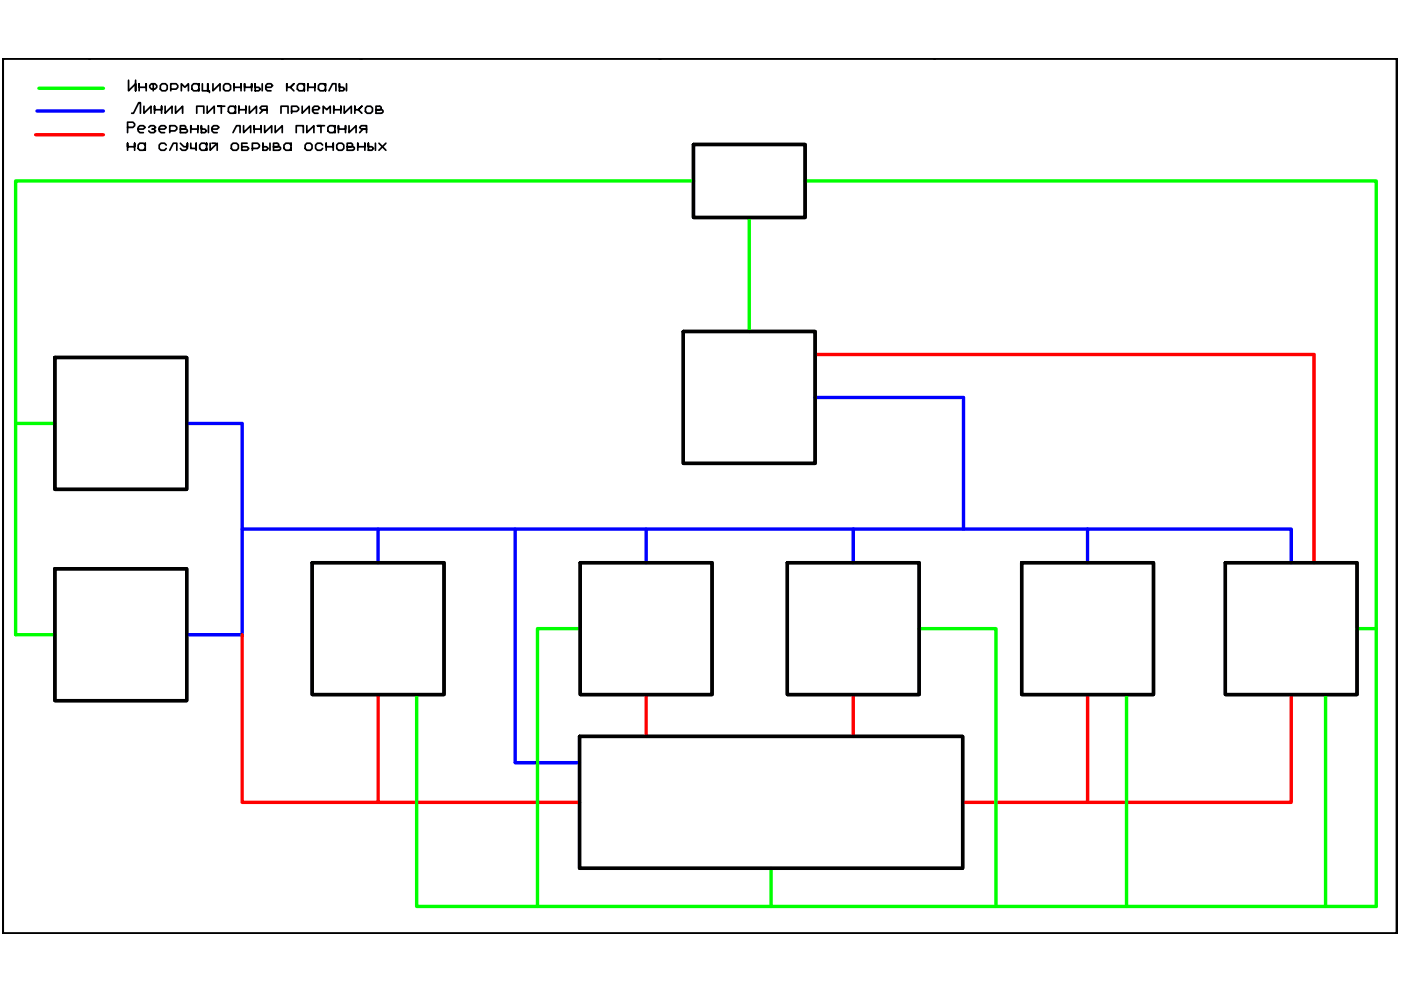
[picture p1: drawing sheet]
<svg xmlns="http://www.w3.org/2000/svg" width="420mm" height="297mm" viewBox="0 0 420 297" stroke-linecap="round" stroke-linejoin="round" font-family="sans-serif">
<!-- layer: 0 -->
<path d="M.7 17.4h418.3v262.5h-418.3zM208 43.3h33.5v21.9h-33.5zM204.9 99.4h39.6v39.5h-39.6zM16.5 107.1h39.5v39.6h-39.5zM16.5 170.5h39.5v39.5h-39.5zM93.6 168.7h39.6v39.5h-39.6zM174 168.7h39.6v39.5h-39.6zM236.1 168.7h39.6v39.5h-39.6zM306.4 168.7h39.5v39.5h-39.5zM367.5 168.7h39.5v39.5h-39.5zM173.8 220.7h114.9v39.6h-114.9z" fill="none" stroke="#000" stroke-width="1"/>
<!-- layer: AM_7 -->
<path d="M11.1 33.3h19.9M244.5 119.1h44.5v39.5M56 126.9h16.6v63.3h-16.6M72.6 158.6h314.7v10.1M113.4 158.6v10.1M154.5 158.6v70h19.3M193.8 158.6v10.1M255.9 158.6v10.1M326.2 158.6v10.1" fill="none" stroke="#00f" stroke-width="1"/>
<!-- layer: 0 -->
<path d="M10.7 40.4h20.3M244.5 106.3h149.6v62.4M72.6 190.2v50.3h40.8M113.4 208.2v32.3h60.4M193.8 208.2v12.5M255.9 208.2v12.5M326.2 208.2v32.3M387.3 208.2v32.3h-98.6" fill="none" stroke="#f00" stroke-width="1"/>
<!-- layer: AM_4 -->
<path d="M11.7 26.5h19.3M208 54.2h-203.3v136h11.8M241.5 54.2h171.2v217.5h-287.7v-63.5M224.7 65.2v34.2M4.7 126.9h11.8M174 188.4h-12.8v83.3M275.7 188.4h23v83.3M407 188.4h5.7M337.8 208.2v63.5M397.5 208.2v63.5M231.3 260.3v11.4" fill="none" stroke="#0f0" stroke-width="1"/>
<!-- layer: 0 -->
<g fill="none" stroke="#000" stroke-width=".51">
<path d="M38.3 38.2h1.6l.5-.5v-.6l-.5-.5h-1.6v3.2M38.6 24v3.2l2.1-2.1v2.1v-3.2M39.5 34h.5l1.6-3.2h.5v3.2M41.4 38.7h1.6l.5-.5-.5-.5h-1.1l-.5 .5v1l.5 .6h1.1M41.7 27.2v-2.1v1.1h2.1v-1.1v2.1M43.2 31.8v2.2l2.1-2.2v2.2M44.6 38.2l.5-.5h1.1l.5 .5-.5 .5h-.5h.5l.5 .5-.5 .6h-1.1l-.5-.6M46 25.1h.5l.5 .6v.5l-.5 .5h-1.1l-.5-.5v-.5l.5-.6h.6v2.1M46.3 34v-2.2v1.1h2.2v-1.1v2.2M47.7 38.7h1.6l.6-.5-.6-.5h-1l-.6 .5v1l.6 .6h1M48.6 25.1h1l.6 .6v1l-.6 .5h-1l-.5-.5v-1zM49.5 31.8v2.2l2.1-2.2v2.2"/>
<path d="M50.9 39.2h1.6l.5-.5v-.5l-.5-.5h-1.6v2.1M51.2 26.7h1.6l.5-.5v-.5l-.5-.6h-1.6v2.1M52.6 31.8v2.2l2.2-2.2v2.2M54.4 27.2v-2.1l1 1.1 1.1-1.1v2.1M55.1 37.7h-1v2.1h1.6M55.2 37.6a.53 .53 0 0 1 .5 .6 .53 .53 0 0 1-.5 .5h-1.1h1.6M55.7 38.7a.53 .53 0 0 1 .5 .5 .53 .53 0 0 1-.5 .6M57.2 39.8v-2.1v1h2.1v-1v2.1M58.1 25.1h1l.5 .6v-.6v2.1v-.5l-.5 .5h-1l-.5-.5v-1zM59 34v-2.2h2.1v2.2M60.4 37.7v1h1.1l.5 .5-.5 .6h-1.1zM60.7 25.1v2.1h1.6v-2.1v2.1h.5v.5"/>
<path d="M62.1 31.8v2.2l2.1-2.2v2.2M62.5 37.7v2.1M63.6 38.7h1.5l.6-.5-.6-.5h-1l-.5 .5v1l.5 .6h1M63.9 25.1v2.1l2.1-2.1v2.1M67.4 31.8h-2.1h1.1v2.2M67.5 25.1h1.1l.6 .6v1l-.6 .5h-1.1l-.5-.5v-1zM69 31.8h1l.6 .6v-.6v2.2v-.6l-.6 .6h-1l-.5-.6v-1zM69.9 39.8l1-2.1h1.1v2.1M70.2 27.2v-2.1v1.1h2.1v-1.1v2.1M71.7 34v-2.2v1.1h2v-1.1v2.2M73.1 37.7v2.1l2.1-2.1v2.1M73.3 27.2v-2.1v1.1h2.2v-1.1v2.1"/>
<path d="M74.8 31.8v2.2l2.1-2.2v2.2M76.2 39.8v-2.1v1h2.1v-1v2.1M76.5 25.1v1.1h1.1l.5 .5-.5 .5h-1.1zM78 34l1-1.1h-.5l-.5-.5 .5-.6h1.6v1.1h-1.1h1.1v1.1M78.6 25.1v2.1M79.4 37.7v2.1l2.1-2.1v2.1M79.7 26.2h1.6l.5-.5-.5-.6h-1.1l-.5 .6v1l.5 .5h1.1M82.5 37.7v2.1l2.2-2.1v2.1M84.3 34v-2.2h2.1v2.2M86 27.2v-2.1v1.1h1.1l1-1.1-1 1.1 1 1M87.4 33.4h1.6l.6-.5v-.5l-.6-.6h-1.6v2.2M88.8 39.8v-2.1h2.2v2.1"/>
<path d="M89.7 25.1h1l.6 .6v-.6v2.1v-.5l-.6 .5h-1l-.5-.5v-1zM90.6 31.8v2.2l2.1-2.2v2.2M92 37.7v2.1l2.1-2.1v2.1M92.3 27.2v-2.1v1.1h2.1v-1.1v2.1M93.8 32.9h1.6l.5-.5-.5-.6h-1.1l-.5 .6v1l.5 .6h1.1M96 25.1h1.1l.5 .6v-.6v2.1v-.5l-.5 .5h-1.1l-.5-.5v-1zM96.9 34v-2.2l1.1 1.1 1-1.1v2.2M97.3 37.7h-2.1h1.1v2.1M98.3 38.2l.6-.5h1l.5 .5v-.5v2.1v-.6l-.5 .6h-1l-.6-.6zM98.7 27.2l1-2.1h1v2.1M100.1 34v-2.2v1.1h2.1v-1.1v2.2M101.5 39.8v-2.1v1h2.1v-1v2.1"/>
<path d="M101.8 25.1v1.1h1.1l.5 .5-.5 .5h-1.1zM103.2 31.8v2.2l2.2-2.2v2.2M103.9 25.1v2.1M104.7 37.7v2.1l2.1-2.1v2.1M106.4 34v-2.2v1.1h1.1l1-1.1-1 1.1 1 1.1M107.9 39.8l1-1.1h-.5l-.5-.5 .5-.5h1.5v1h-1h1v1.1M110.1 31.8h1.1l.5 .6v1l-.5 .6h-1.1l-.5-.6v-1zM114.3 32.9h-1.5h1a.53 .53 0 0 0 .5-.5 .53 .53 0 0 0-.5-.6h-1v2.2h1.5M114.3 32.9a.53 .53 0 0 1 .6 .5 .53 .53 0 0 1-.6 .5M38.3 45v-2.1v1.1h2.1v-1.1v2.1M41.9 42.9h1.1l.5 .6v-.6v2.1v-.5l-.5 .5h-1.1l-.5-.5v-1zM49.9 43.5l-.6-.6h-1l-.6 .6v1l.6 .5h1l.6-.5"/>
<path d="M50.9 45l1.1-2.1h1v2.1M54.1 42.9l1 1.1h1.1v-1.1v1.6l-.5 .5h-1.1l-.5-.5M57.2 42.9v1.6h1.6v-1.6v2.1M60.4 42.9h1.1l.5 .6v-.6v2.1v-.5l-.5 .5h-1.1l-.5-.5v-1zM63 42.9v2.1l2.1-2.1v2.1M63.6 42.9h1M69.9 42.9h1l.6 .6v1l-.6 .5h-1l-.5-.5v-1zM74.1 42.9h-1.6v2.1h1.6l.5-.5-.5-.5h-1.6M75.7 44.5h1.5l.6-.5v-.5l-.6-.6h-1.5v2.1M78.9 42.9v1.1h1l.5 .5-.5 .5h-1zM81 42.9v2.1M83.6 44h-1.6h1.1a.53 .53 0 0 0 .5-.6 .53 .53 0 0 0-.6-.5h-1v2.1h1.6"/>
<path d="M83.6 43.9a.53 .53 0 0 1 .5 .6 .53 .53 0 0 1-.5 .5M85.7 42.9h1.1l.5 .6v-.6v2.1v-.5l-.5 .5h-1.1l-.5-.5v-1zM92 42.9h1.1l.5 .6v1l-.5 .5h-1.1l-.5-.5v-1zM96.8 43.5l-.5-.6h-1.1l-.6 .6v1l.6 .5h1.1l.5-.5M97.8 45v-2.1v1.1h2.1v-1.1v2.1M101.5 42.9h1.1l.5 .6v1l-.5 .5h-1.1l-.5-.5v-1zM105.7 44h-1.6h1.1a.53 .53 0 0 0 .5-.6 .53 .53 0 0 0-.5-.5h-1.1v2.1h1.6M105.8 43.9a.53 .53 0 0 1 .5 .6 .53 .53 0 0 1-.5 .5M107.3 45v-2.1v1.1h2.1v-1.1v2.1M110.5 42.9v1.1h1l.5 .5-.5 .5h-1zM112.6 42.9v2.1M113.7 42.9l2 2.1"/>
<path d="M115.7 42.9l-2 2.1"/>
</g>
<g fill="#000">
<circle cx="26.7" cy="17.4" r=".51"/>
<circle cx="84.5" cy="17.4" r=".51"/>
<circle cx="108.2" cy="17.4" r=".51"/>
<circle cx="197.7" cy="17.4" r=".51"/>
<circle cx="280.1" cy="17.4" r=".51"/>
</g>
<path d="M244.5 106.3h.1" fill="none" stroke="#000" stroke-width=".3"/>
</svg>
